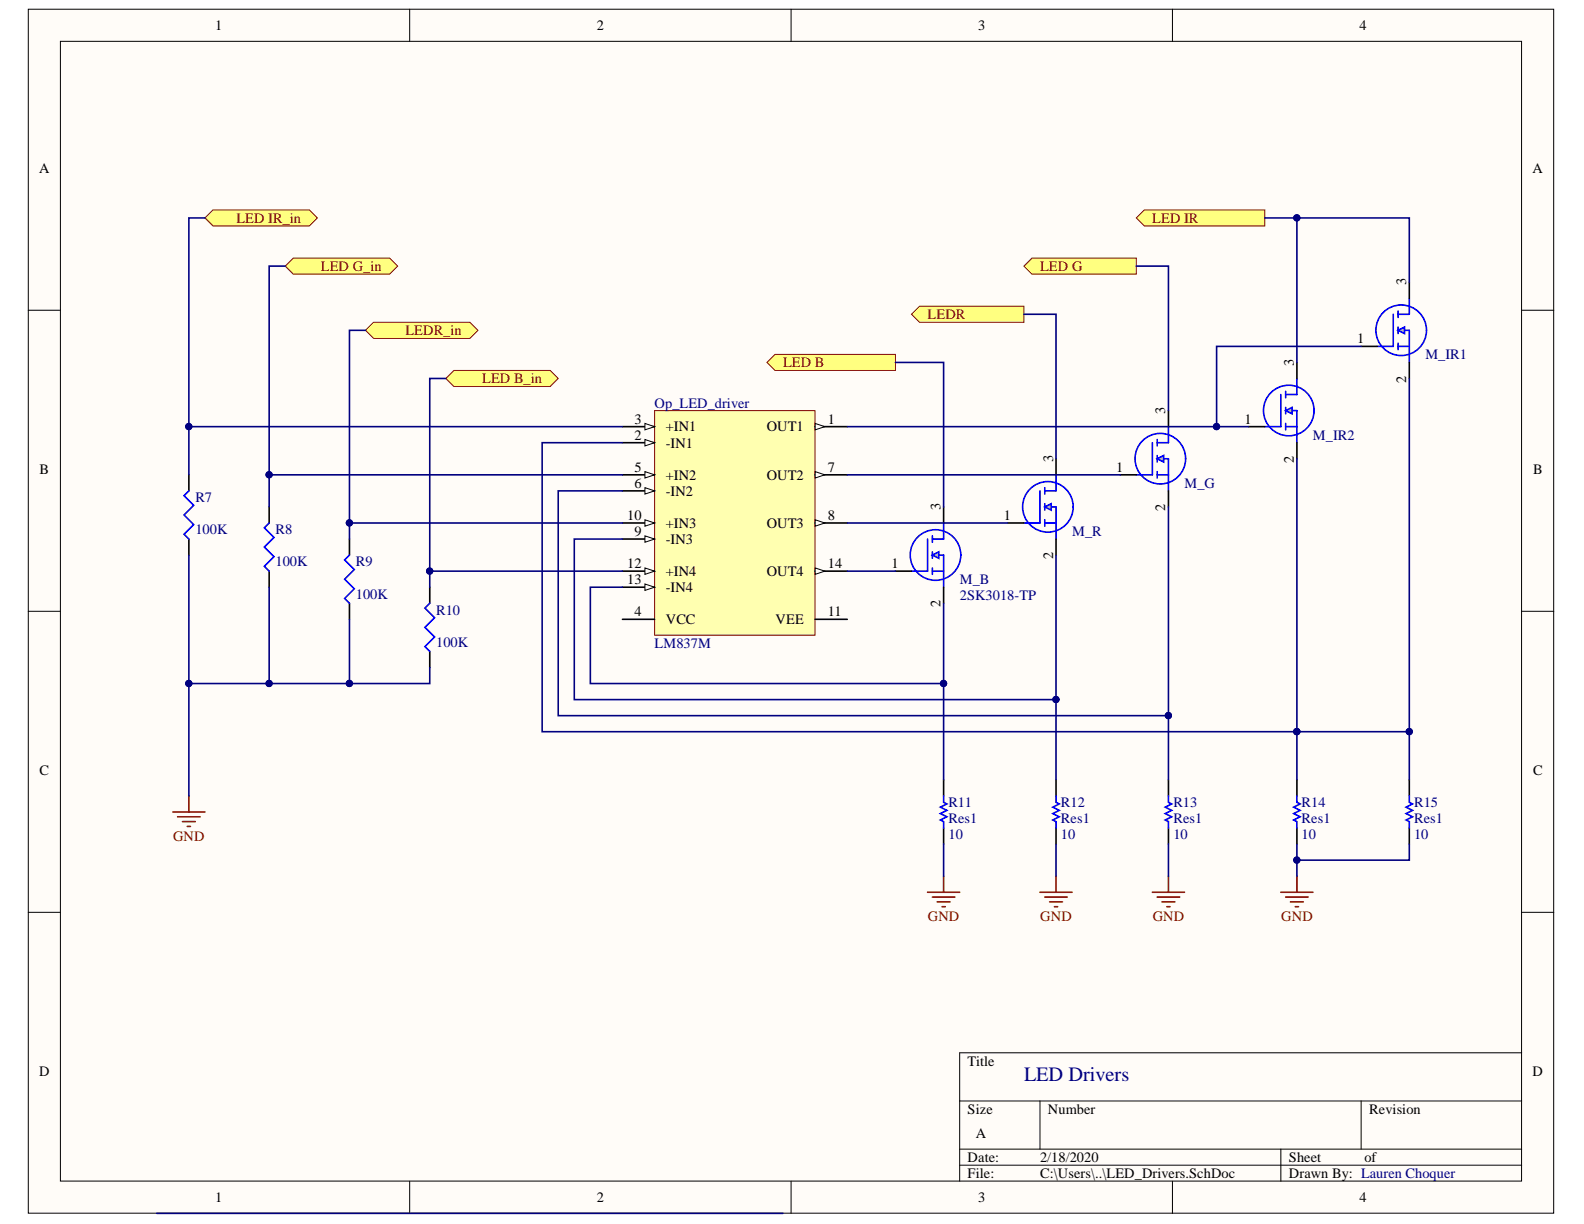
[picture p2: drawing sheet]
<svg xmlns="http://www.w3.org/2000/svg" width="279mm" height="216mm" viewBox="0 0 279 216" stroke-linecap="round" stroke-linejoin="round" font-family="sans-serif">
<defs><g id="words">
<text font-size="3.6" fill="#000080" x="180.6" y="190.6">LED Drivers</text>
<g font-size="2.5">
<text x="38" y="5.3">1</text>
<text x="105.3" y="5.3">2</text>
<text x="172.5" y="5.3">3</text>
<text x="239.8" y="5.3">4</text>
<text x="6.9" y="30.4">A</text>
<text x="270.3" y="30.4">A</text>
<text x="248" y="50.3" transform="rotate(-90 248 50.3)">3</text>
<text x="228.2" y="64.5" transform="rotate(-90 228.2 64.5)">3</text>
<text x="239.4" y="60.5">1</text>
<text x="248" y="67.5" transform="rotate(-90 248 67.5)">2</text>
<text x="111.9" y="74.7">3</text>
<text x="111.9" y="77.5">2</text>
<text x="117.4" y="76.1">+IN1</text>
<text x="135.2" y="76.1">OUT1</text>
<text x="146" y="74.7">1</text>
<text x="205.5" y="73" transform="rotate(-90 205.5 73)">3</text>
<text x="219.5" y="74.7">1</text>
<text x="7" y="83.5">B</text>
<text x="111.9" y="83.2">5</text>
<text x="117.4" y="78.9">-IN1</text>
<text x="146" y="83.2">7</text>
<text x="185.7" y="81.5" transform="rotate(-90 185.7 81.5)">3</text>
<text x="196.9" y="83.2">1</text>
<text x="228.2" y="81.6" transform="rotate(-90 228.2 81.6)">2</text>
<text x="270.4" y="83.5">B</text>
<text x="111.9" y="86">6</text>
<text x="117.4" y="84.6">+IN2</text>
<text x="117.4" y="87.4">-IN2</text>
<text x="135.2" y="84.6">OUT2</text>
<text x="165.9" y="90" transform="rotate(-90 165.9 90)">3</text>
<text x="110.6" y="91.7">10</text>
<text x="111.9" y="94.5">9</text>
<text x="117.4" y="93.1">+IN3</text>
<text x="117.4" y="95.9">-IN3</text>
<text x="135.2" y="93.1">OUT3</text>
<text x="146" y="91.7">8</text>
<text x="177.1" y="91.7">1</text>
<text x="205.5" y="90.1" transform="rotate(-90 205.5 90.1)">2</text>
<text x="110.6" y="100.2">12</text>
<text x="117.4" y="101.6">+IN4</text>
<text x="135.2" y="101.6">OUT4</text>
<text x="146" y="100.2">14</text>
<text x="157.2" y="100.2">1</text>
<text x="185.7" y="98.6" transform="rotate(-90 185.7 98.6)">2</text>
<text x="110.6" y="103">13</text>
<text x="117.4" y="104.4">-IN4</text>
<text x="165.9" y="107.1" transform="rotate(-90 165.9 107.1)">2</text>
<text x="111.9" y="108.7">4</text>
<text x="117.4" y="110.1">VCC</text>
<text x="136.8" y="110.1">VEE</text>
<text x="146" y="108.7">11</text>
<text x="7" y="136.7">C</text>
<text x="270.4" y="136.7">C</text>
<text x="6.9" y="189.8">D</text>
<text x="170.7" y="188">Title</text>
<text x="270.3" y="189.8">D</text>
<text x="170.7" y="196.5">Size</text>
<text x="184.9" y="196.5">Number</text>
<text x="241.5" y="196.5">Revision</text>
<text x="172.1" y="200.7">A</text>
<text x="170.7" y="205">Date:</text>
<text x="170.7" y="207.8">File:</text>
<text x="183.5" y="205">2/18/2020</text>
<text x="183.5" y="207.8">C:\Users\..\LED_Drivers.SchDoc</text>
<text x="227.4" y="205">Sheet</text>
<text x="227.4" y="207.8">Drawn By: Lauren Choquer</text>
<text x="240.7" y="205">of</text>
<text x="38" y="212">1</text>
<text x="105.3" y="212">2</text>
<text x="172.5" y="212">3</text>
<text x="239.8" y="212">4</text>
</g>
<g font-size="2.5" fill="#800000">
<text x="41.7" y="39.3">LED IR_in</text>
<text x="203.2" y="39.3">LED IR</text>
<text x="56.6" y="47.8">LED G_in</text>
<text x="183.5" y="47.8">LED G</text>
<text x="71.5" y="59.1">LEDR_in</text>
<text x="163.6" y="56.3">LEDR</text>
<text x="138.1" y="64.8">LED B</text>
<text x="85" y="67.6">LED B_in</text>
<text x="30.5" y="148.3">GND</text>
<text x="163.7" y="162.5">GND</text>
<text x="183.5" y="162.5">GND</text>
<text x="203.3" y="162.5">GND</text>
<text x="226" y="162.5">GND</text>
</g>
<g font-size="2.5" fill="#000080">
<text x="251.4" y="63.4">M_IR1</text>
<text x="115.5" y="71.9">Op_LED_driver</text>
<text x="231.6" y="77.5">M_IR2</text>
<text x="34.5" y="88.6">R7</text>
<text x="208.9" y="86">M_G</text>
<text x="34.5" y="94.2">100K</text>
<text x="48.6" y="94.2">R8</text>
<text x="189.1" y="94.5">M_R</text>
<text x="48.6" y="99.9">100K</text>
<text x="62.8" y="99.9">R9</text>
<text x="62.8" y="105.6">100K</text>
<text x="169.3" y="103">M_B</text>
<text x="169.3" y="105.9">2SK3018-TP</text>
<text x="76.9" y="108.4">R10</text>
<text x="76.9" y="114.1">100K</text>
<text x="115.5" y="114.4">LM837M</text>
<text x="167.3" y="142.4">R11</text>
<text x="187.1" y="142.4">R12</text>
<text x="207" y="142.4">R13</text>
<text x="229.6" y="142.4">R14</text>
<text x="249.4" y="142.4">R15</text>
<text x="167.3" y="148.1">10</text>
<text x="167.3" y="145.2">Res1</text>
<text x="187.1" y="148.1">10</text>
<text x="187.1" y="145.2">Res1</text>
<text x="207" y="148.1">10</text>
<text x="207" y="145.2">Res1</text>
<text x="229.6" y="148.1">10</text>
<text x="229.6" y="145.2">Res1</text>
<text x="249.4" y="148.1">10</text>
<text x="249.4" y="145.2">Res1</text>
</g>
</g></defs>
<g fill="#fffcf8" stroke="#000" stroke-width=".18">
<path d="M5 1.6h269.1v212.4h-269.1z"/>
<path d="M10.7 7.3h257.7v201h-257.7z"/>
</g>
<g fill="none" stroke="#000" stroke-width=".18">
<path d="M72.3 1.6v5.7M139.5 1.6v5.7M206.8 1.6v5.7M5 54.7h5.7M268.4 54.7h5.7M5 107.8h5.7M268.4 107.8h5.7M5 160.9h5.7M268.4 160.9h5.7M169.3 194.2h99.1M183.4 194.2v8.5M240.1 194.2v8.5"/>
<path d="M268.4 185.7h-99.1v22.7M72.3 208.4v5.6M139.5 208.4v5.6M169.3 202.7h99.1M169.3 205.5h99.1M206.8 208.4v5.6M225.9 202.7v5.7"/>
</g>
<path d="M115.5 72.4h28.3v39.6h-28.3z" fill="#ffffb0" stroke="#800000" stroke-width=".18"/>
<path d="M109.8 75.3h5.7M109.8 109.2h5.7" fill="none" stroke="#000" stroke-width=".28"/>
<path d="M113.8 74.7l1.7 .6-1.7 .5z" fill="#fffcf8"/>
<path d="M113.8 74.7l1.7 .6-1.7 .5z" fill="none" stroke="#000" stroke-width=".18"/>
<path d="M109.8 78.1h5.7" fill="none" stroke="#000" stroke-width=".28"/>
<path d="M113.8 77.5l1.7 .6-1.7 .6z" fill="#fffcf8"/>
<path d="M113.8 77.5l1.7 .6-1.7 .6z" fill="none" stroke="#000" stroke-width=".18"/>
<path d="M143.8 75.3h5.6" fill="none" stroke="#000" stroke-width=".28"/>
<path d="M143.8 74.7l1.7 .6-1.7 .5z" fill="#fffcf8"/>
<path d="M143.8 74.7l1.7 .6-1.7 .5z" fill="none" stroke="#000" stroke-width=".18"/>
<path d="M143.8 83.8h5.6M143.8 109.2h5.6" fill="none" stroke="#000" stroke-width=".28"/>
<path d="M143.8 83.2l1.7 .6-1.7 .5z" fill="#fffcf8"/>
<path d="M143.8 83.2l1.7 .6-1.7 .5z" fill="none" stroke="#000" stroke-width=".18"/>
<path d="M143.8 92.2h5.6" fill="none" stroke="#000" stroke-width=".28"/>
<path d="M143.8 91.7l1.7 .5-1.7 .6z" fill="#fffcf8"/>
<path d="M143.8 91.7l1.7 .5-1.7 .6z" fill="none" stroke="#000" stroke-width=".18"/>
<path d="M143.8 100.7h5.6" fill="none" stroke="#000" stroke-width=".28"/>
<path d="M143.8 100.2l1.7 .5-1.7 .6z" fill="#fffcf8"/>
<path d="M143.8 100.2l1.7 .5-1.7 .6z" fill="none" stroke="#000" stroke-width=".18"/>
<path d="M109.8 83.8h5.7" fill="none" stroke="#000" stroke-width=".28"/>
<path d="M113.8 83.2l1.7 .6-1.7 .5z" fill="#fffcf8"/>
<path d="M113.8 83.2l1.7 .6-1.7 .5z" fill="none" stroke="#000" stroke-width=".18"/>
<path d="M109.8 86.6h5.7" fill="none" stroke="#000" stroke-width=".28"/>
<path d="M113.8 86l1.7 .6-1.7 .6z" fill="#fffcf8"/>
<path d="M113.8 86l1.7 .6-1.7 .6z" fill="none" stroke="#000" stroke-width=".18"/>
<path d="M109.8 92.2h5.7" fill="none" stroke="#000" stroke-width=".28"/>
<path d="M113.8 91.7l1.7 .5-1.7 .6z" fill="#fffcf8"/>
<path d="M113.8 91.7l1.7 .5-1.7 .6z" fill="none" stroke="#000" stroke-width=".18"/>
<path d="M109.8 95.1h5.7" fill="none" stroke="#000" stroke-width=".28"/>
<path d="M113.8 94.5l1.7 .6-1.7 .5z" fill="#fffcf8"/>
<path d="M113.8 94.5l1.7 .6-1.7 .5z" fill="none" stroke="#000" stroke-width=".18"/>
<path d="M109.8 100.7h5.7" fill="none" stroke="#000" stroke-width=".28"/>
<path d="M113.8 100.2l1.7 .5-1.7 .6z" fill="#fffcf8"/>
<path d="M113.8 100.2l1.7 .5-1.7 .6z" fill="none" stroke="#000" stroke-width=".18"/>
<path d="M109.8 103.6h5.7" fill="none" stroke="#000" stroke-width=".28"/>
<path d="M113.8 103l1.7 .6-1.7 .5z" fill="#fffcf8"/>
<path d="M113.8 103l1.7 .6-1.7 .5z" fill="none" stroke="#000" stroke-width=".18"/>
<g fill="#ffff80" stroke="#800000" stroke-width=".18">
<path d="M160.8 55.4l1.4-1.4h18.4v2.8h-18.4z" fill-rule="evenodd"/>
<path d="M180.6 46.9l1.4-1.4h18.4v2.9h-18.4z" fill-rule="evenodd"/>
</g>
<g fill="none" stroke="#00f" stroke-width=".28">
<path d="M225.9 69.6v5.7h-2.8M226.8 72.4h2v5.7M226.8 75.3h2M226.8 69v1.2M226.8 71.9v1.1M226.8 74.7v1.1M228.8 66.8v2.8h-2"/>
<circle cx="227.3" cy="72.4" r="4.5"/>
</g>
<path d="M226.8 72.4l1.1-.5v1.1z" fill="#c0c0c0"/>
<g fill="none" stroke="#00f" stroke-width=".28">
<path d="M203.3 78.1v5.7h-2.9M204.1 77.5v1.2M206.1 75.3v2.8h-2M226.8 72.4l1.1-.5v1.1zM204.1 80.9h2v5.7M204.1 83.8h2M204.1 80.4v1.1M204.1 83.2v1.1"/>
<circle cx="204.7" cy="80.9" r="4.5"/>
</g>
<path d="M220.3 75.3h2.8M228.8 63.9v2.9M228.8 78.1v2.8" fill="none" stroke="#000" stroke-width=".28"/>
<path d="M204.1 80.9l1.1-.5v1.1z" fill="#c0c0c0"/>
<g fill="none" stroke="#00f" stroke-width=".28">
<path d="M183.4 86.6v5.6h-2.8M184.3 89.4h2v5.7M184.3 92.2h2M184.3 86v1.2M184.3 88.9v1.1M184.3 91.7v1.1M186.3 83.8v2.8h-2M204.1 80.9l1.1-.5v1.1z"/>
<circle cx="184.8" cy="89.4" r="4.5"/>
</g>
<path d="M206.1 72.4v2.9M197.6 83.8h2.8M206.1 86.6v2.8" fill="none" stroke="#000" stroke-width=".28"/>
<path d="M184.3 89.4l1.1-.5v1.1z" fill="#c0c0c0"/>
<path d="M184.3 89.4l1.1-.5v1.1z" fill="none" stroke="#00f" stroke-width=".28"/>
<path d="M177.8 92.2h2.8M186.3 80.9v2.9M186.3 95.1v2.8" fill="none" stroke="#000" stroke-width=".28"/>
<g fill="#ffff80" stroke="#800000" stroke-width=".18">
<path d="M200.4 38.4l1.5-1.4h21.2v2.9h-21.2z" fill-rule="evenodd"/>
<path d="M135.3 63.9l1.4-1.4h21.2v2.8h-21.2z" fill-rule="evenodd"/>
</g>
<g fill="none" stroke="#00f" stroke-width=".28">
<path d="M163.6 95.1v5.6h-2.8M164.5 97.9h1.9v5.7M164.5 94.5v1.1M164.5 97.3v1.2M166.4 92.2v2.9h-1.9M164.5 100.7h1.9M164.5 100.2v1.1"/>
<circle cx="165" cy="97.9" r="4.5"/>
</g>
<path d="M164.5 97.9l1.1-.6v1.2z" fill="#c0c0c0"/>
<path d="M33.3 86.6l-.8 .8 1.7 1.7-1.7 1.7 1.7 1.7-1.7 1.7 .8 .9M47.5 92.2l-.9 .9 1.7 1.7-1.7 1.7 1.7 1.7-1.7 1.7 .9 .8M61.6 97.9l-.8 .9 1.7 1.7-1.7 1.7 1.7 1.7-1.7 1.7 .8 .8M164.5 97.9l1.1-.6v1.2zM75.8 106.4l-.8 .9 1.7 1.7-1.7 1.7 1.7 1.7-1.7 1.7 .8 .8" fill="none" stroke="#00f" stroke-width=".28"/>
<path d="M33.3 83.8v2.8M33.3 95.1v2.8M47.5 89.4v2.8M61.6 95.1v2.8M166.4 89.4v2.8M47.5 100.7v2.9M61.6 106.4v2.8M75.8 103.6v2.8M75.8 114.9v2.8M157.9 100.7h2.9M166.4 103.6v2.8" fill="none" stroke="#000" stroke-width=".28"/>
<g fill="none" stroke="#800000" stroke-width=".28">
<path d="M30.5 143.2h5.6M31.3 144.1h4M32.2 144.9h2.2M33 145.8h.6M33.3 140.4v2.8M163.6 157.4h5.7M164.5 158.2h3.9M165.3 159.1h2.3M166.2 159.9h.5M166.4 154.6v2.8M183.4 157.4h5.7M184.3 158.2h4"/>
<path d="M185.1 159.1h2.3M186 159.9h.6M186.3 154.6v2.8M203.3 157.4h5.6M204.1 158.2h4M205 159.1h2.2M205.8 159.9h.6M206.1 154.6v2.8M225.9 157.4h5.7M226.8 158.2h3.9M227.6 159.1h2.3M228.5 159.9h.5"/>
<path d="M228.8 154.6v2.8"/>
</g>
<g fill="#ffff80" stroke="#800000" stroke-width=".18">
<path d="M78.6 66.8l1.5-1.5h16.9l1.5 1.5-1.5 1.4h-16.9z" fill-rule="evenodd"/>
<path d="M36.1 38.4l1.5-1.4h17l1.4 1.4-1.4 1.5h-17z" fill-rule="evenodd"/>
<path d="M50.3 46.9l1.4-1.4h17l1.4 1.4-1.4 1.5h-17z" fill-rule="evenodd"/>
<path d="M64.5 58.3l1.4-1.5h17l1.4 1.5-1.4 1.4h-17z" fill-rule="evenodd"/>
</g>
<g fill="none" stroke="#00f" stroke-width=".28">
<path d="M245.8 55.4v5.7h-2.9M246.6 58.3h2v5.6M246.6 54.9v1.1M246.6 57.7v1.1M248.6 52.6v2.8h-2M246.6 61.1h2M246.6 60.5v1.2"/>
<circle cx="247.2" cy="58.3" r="4.5"/>
</g>
<path d="M246.6 58.3l1.1-.6v1.1z" fill="#c0c0c0"/>
<path d="M246.6 58.3l1.1-.6v1.1zM166.4 140.4v1.1l.6 .3-1.1 .6 1.1 .5-1.1 .6 1.1 .6-1.1 .5 .5 .3v1.2M186.3 140.4v1.1l.5 .3-1.1 .6 1.1 .5-1.1 .6 1.1 .6-1.1 .5 .6 .3v1.2M206.1 140.4v1.1l.6 .3-1.2 .6 1.2 .5-1.2 .6 1.2 .6-1.2 .5 .6 .3v1.2M228.8 140.4v1.1l.5 .3-1.1 .6 1.1 .5-1.1 .6 1.1 .6-1.1 .5 .6 .3v1.2M248.6 140.4v1.1l.6 .3-1.2 .6 1.2 .5-1.2 .6 1.2 .6-1.2 .5 .6 .3v1.2" fill="none" stroke="#00f" stroke-width=".28"/>
<g fill="none" stroke="#000" stroke-width=".28">
<path d="M248.6 49.8v2.8M240.1 61.1h2.8M248.6 63.9v2.9M166.4 137.6v2.8M186.3 137.6v2.8M206.1 137.6v2.8M228.8 137.6v2.8M248.6 137.6v2.8M166.4 146.1v2.8M186.3 146.1v2.8M206.1 146.1v2.8M228.8 146.1v2.8"/>
<path d="M248.6 146.1v2.8"/>
</g>
<g fill="none" stroke="#000080" stroke-width=".28">
<path d="M36.1 38.4h-2.8v36.9M223.1 38.4h5.7v25.5M228.8 38.4h19.8v11.4M50.3 46.9h-2.8v36.9M64.5 58.3h-2.9v33.9h48.2M180.6 55.4h5.7v25.5M200.4 46.9h5.7v25.5M78.6 66.8h-2.8v36.8M109.8 75.3h-76.5v8.5M109.8 78.1h-14.2v51h133.2v8.5M149.4 75.3h70.9M157.9 63.9h8.5v25.5"/>
<path d="M240.1 61.1h-25.5v14.2M248.6 66.8v62.3h-19.8v-48.2M33.3 97.9v42.5M61.6 92.2v2.9M109.8 95.1h-8.5v28.3h85v-25.5M109.8 83.8h-62.3v5.6M109.8 86.6h-11.3v39.6h107.6v11.4M149.4 83.8h48.2M149.4 92.2h28.4M206.1 89.4v36.8M47.5 103.6v17h-14.2M61.6 109.2v11.4h-14.1"/>
<path d="M75.8 117.7v2.9h-14.2M75.8 100.7h34M109.8 103.6h-5.7v17h62.3v-14.2M149.4 100.7h8.5M166.4 120.6v17M186.3 123.4v14.2M248.6 129.1v8.5M166.4 148.9v5.7M186.3 148.9v5.7M206.1 148.9v5.7M228.8 148.9v5.7M248.6 148.9v2.8h-19.8"/>
<path d="M27.7 214h110.4"/>
</g>
<g fill="#000080" stroke="#000080" stroke-width=".18">
<circle cx="214.6" cy="75.2" r=".55"/>
<circle cx="166.4" cy="120.6" r=".55"/>
<circle cx="186.3" cy="123.4" r=".55"/>
<circle cx="33.3" cy="75.2" r=".55"/>
<circle cx="47.5" cy="83.7" r=".55"/>
<circle cx="33.3" cy="120.6" r=".55"/>
<circle cx="47.5" cy="120.6" r=".55"/>
<circle cx="61.6" cy="120.6" r=".55"/>
<circle cx="228.7" cy="151.7" r=".55"/>
<circle cx="75.8" cy="100.7" r=".55"/>
<circle cx="228.7" cy="129.1" r=".55"/>
<circle cx="206.1" cy="126.2" r=".55"/>
<circle cx="61.6" cy="92.2" r=".55"/>
<circle cx="228.7" cy="38.4" r=".55"/>
<circle cx="248.6" cy="129.1" r=".55"/>
</g>
<use href="#words"/>
</svg>
